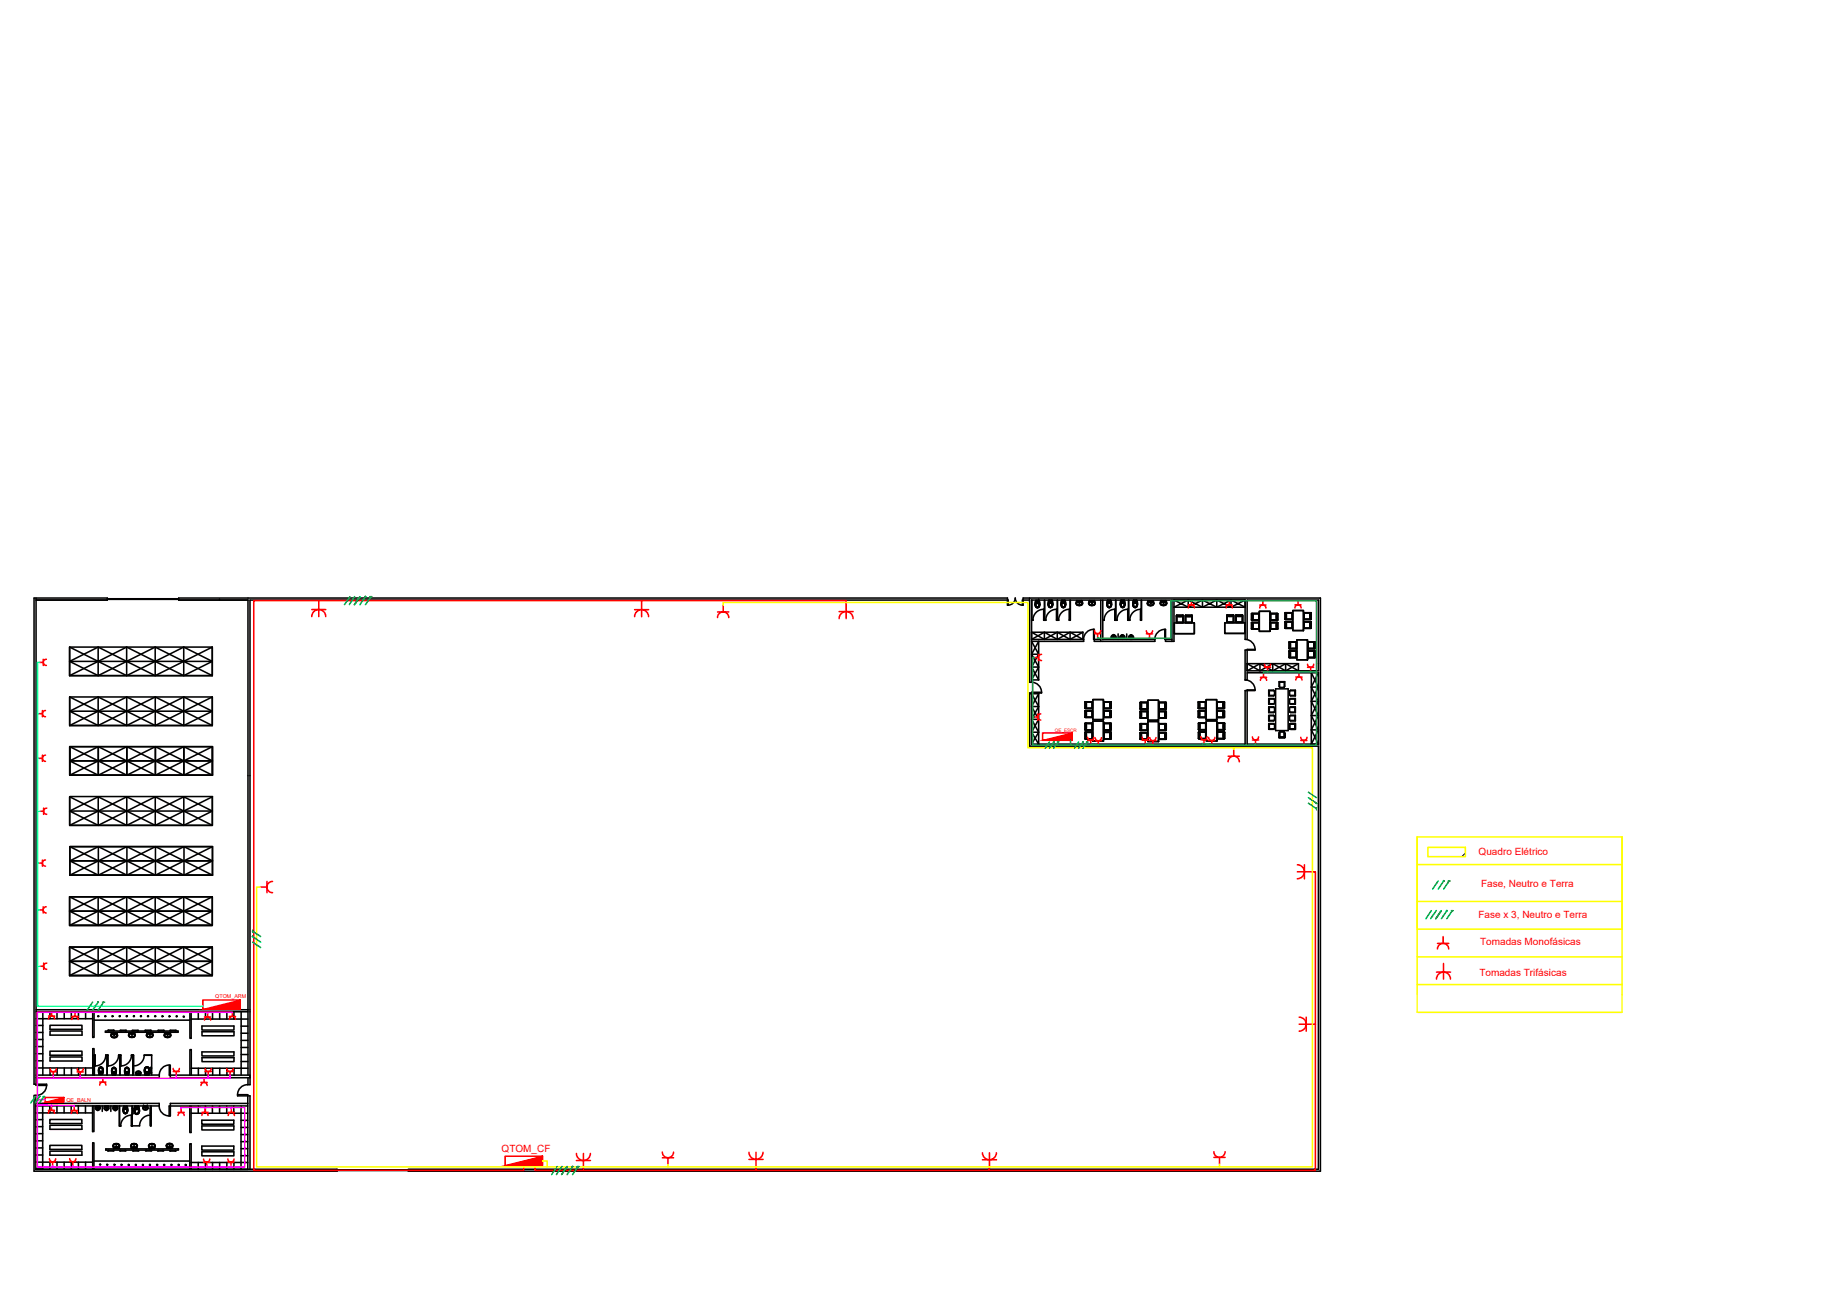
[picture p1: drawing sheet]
<svg xmlns="http://www.w3.org/2000/svg" width="297mm" height="210mm" viewBox="0 0 297 210" stroke-linecap="round" stroke-linejoin="round" font-family="sans-serif">
<defs><g id="words">
<g font-size="1.6" fill="#f00">
<text x="240.7" y="139.1">Quadro Elétrico</text>
<text x="240.6" y="149.4">Fase x 3, Neutro e Terra</text>
<text x="241.1" y="144.4">Fase, Neutro e Terra</text>
<text x="240.9" y="153.8">Tomadas Monofásicas</text>
<text x="240.8" y="158.8">Tomadas Trifásicas</text>
<text x="81.6" y="187.4">QTOM_CF</text>
</g>
<g font-size=".9" fill="#f00">
<text x="35" y="162.4">QTOM_ARM</text>
<text x="10.8" y="179.2">QE_BALN</text>
</g>
<text font-size=".8" fill="#f00" x="171.7" y="119">QE_ESCR</text>
</g></defs>
<!-- layer: Planta -->
<g fill="none" stroke="#000" stroke-width=".25">
<path d="M5.9 97.6h11.6v-.3h-12v79.1h2.1v.2M5.9 97.3v79.3h1.7M17.5 97.4h11.6M17.5 97.5h11.6M35.7 97.6h.1M164.1 98.5a1.16 1.16 0 0 0 1.1-1.2 1.16 1.16 0 0 0 1.2 1.2M164.1 98.5v-.9h-123.4v78.9a1.7 1.7 0 0 0-2 1.6M164.1 98.5h-.1v-1.2h-134.9v.3h11.3v77.3M166.4 98.5h.1v-1.2h48.4v93.3h-148.4v-.3h148.1v-68.9h-47v-8.6h1.9v-.2M167.6 97.6h-1.2v.9M167.6 97.3v13.7h.3M167.9 97.6v3.3"/>
<path d="M168.5 98.4l.1 .3M168.6 98.7a.33 .33 0 0 0 .5 0M168.6 98.4l.1 .3M168.6 98.7a.31 .31 0 0 0 .5 0M168.6 98v.4M168.6 97.7l-.1 .6M168.6 97.7h.5M168.6 97.7l-.1 .7 .1 .3M168.7 98.7l.1 .1M168.9 98l.2 .2M168.9 98l-.3 .2M168.9 98h.2"/>
<path d="M168.9 98h-.3M169 98.7l-.1 .1M169.1 97.6h.1M169.1 98h.1M169.1 98v.2M169.1 97.7l.1 .6M169.1 98v.4l-.1 .3M169.1 98.2l-.1 .5M169.2 98.4l-.1 .3M169.2 98.3v.1M169.9 99.1a1.74 1.74 0 0 0-1.8 1.8M169.9 99.1v1.8h.3"/>
<path d="M169.9 99.1h.1M170 97.6v3.3h-.1M170 97.6v3.3h.2M170.6 98.4l.1 .3M170.7 98.4l.1 .3 .2 .1M170.7 98.7a.33 .33 0 0 0 .5 0M170.7 98.2v.2M170.7 97.7l-.1 .7 .1 .3M170.7 98v.4M170.7 98h.1M170.8 97.7h-.1M170.8 98l-.1 .2"/>
<path d="M170.8 97.7h.4M170.8 98h-.1M171 98l.2 .2M171 98l-.3 .2M171 98h.2M171 97.9l.2 .1M171 97.9l-.2 .1M171 98h-.2M171.1 98.7l-.1 .1M171.2 98v.2M171.2 98h.1M171.2 98v.6l-.2 .2"/>
<path d="M171.2 97.7l.1 .6M171.2 98.2l-.1 .5M171.2 97.7l.2 .6M171.2 97.7h-.5l-.1 .6M171.3 98.3v.2a.34 .34 0 0 1-.2 .3 .34 .34 0 0 1-.4-.1M172 99.1a1.74 1.74 0 0 0-1.8 1.8M172 99.1v1.8h.3M172 99.1v1.8M172.1 97.6v3.3h-.1M172.1 97.6v3.3h.2M172.7 98.3l.1 .4M172.7 98.3v.1"/>
<path d="M172.8 98.7a.32 .32 0 0 0 .5 0M172.8 97.7l-.1 .6M172.8 98.2v.4l.3 .2M172.8 98.7a.3 .3 0 0 0 .5 0M172.8 98v.6l.3 .2M172.8 97.7h.1M172.8 97.7h.5M172.8 98h.5M172.9 98h-.1M172.9 97.7h-.1M172.9 97.7h.4M172.9 98l-.1 .2"/>
<path d="M173.1 98h.2v.2M173.1 98h-.2M173.1 98l.2 .2M173.1 98l-.3 .2M173.2 98.7l-.1 .1M173.3 97.7h.1M173.3 98h.1M173.3 98l.1 .4-.2 .3M173.3 97.7l.1 .6-.1 .4M173.3 98.2l-.1 .5M173.3 97.7l.2 .6-.2 .4M174 99.1a1.74 1.74 0 0 0-1.7 1.8"/>
<path d="M174 99.1l.1 1.8M174.2 97.6v3.3h-.2M174.2 97.6v3.3h-.2v-1.8M175.3 97.7a.47 .47 0 0 0-.1 .7 .47 .47 0 0 0 .6 .1h.2M175.3 97.7h.1M175.3 97.7h.8M175.3 97.8a.42 .42 0 0 0 .1 .6M175.3 97.8h.1M175.3 97.8h.7l.2 .5-.2 .2M175.4 98.5h.6M175.4 98l-.2 .2 .2 .2M175.4 98l.4-.1a.26 .26 0 0 1 .3 .1 .26 .26 0 0 1 0 .3l-.2 .1"/>
<path d="M175.7 97.8h.1M176.1 97.7h.1M176.1 97.7l.1 .5M176.2 98.2l-.3 .2h-.5M177.3 97.7a.47 .47 0 0 0-.1 .7 .47 .47 0 0 0 .7 .1 .41 .41 0 0 0 .4-.3 .41 .41 0 0 0-.2-.5M177.3 97.7h.1M177.3 97.7h.8M177.3 97.8a.46 .46 0 0 0 .1 .6 .46 .46 0 0 0 .6 0M177.3 97.8h.1M177.4 97.8h.7M177.4 98.5h.6M177.4 98.4l-.1-.1a.4 .4 0 0 1 .2-.4 .4 .4 0 0 1 .5 .1l.2 .2-.2 .2"/>
<path d="M177.7 97.8h.1M177.7 97.8v.1M178.1 97.8h.1M178.1 97.8a.42 .42 0 0 1-.1 .6M178.1 97.7h.1M179.2 97.6v6.8M179.5 97.6v6.4h8.5M180.2 98.4l.2 .3M180.3 98.7a.32 .32 0 0 0 .5 0M180.3 98.4l.1 .3M180.3 98.2v.2M180.3 98.7a.3 .3 0 0 0 .5 0"/>
<path d="M180.3 97.7l-.1 .7 .1 .3M180.3 98l-.1 .4M180.3 97.7h.5M180.3 98h.5M180.3 97.7l-.2 .6M180.3 98h.1M180.4 98.7l.1 .1M180.5 98l-.2 .2M180.5 98h.2M180.5 98h-.2v.2M180.5 98l.3 .2M180.7 98l.1 .2"/>
<path d="M180.8 98a.59 .59 0 0 1-.3 .8M180.8 97.7l.1 .6M180.8 98.2v.2M180.8 98.4l-.3 .4M180.9 98.3l-.1 .4M181.5 99.1a1.74 1.74 0 0 0-1.8 1.8M181.5 99.1v1.8h.3M181.5 99.1h.1M181.6 97.6v3.3h-.1M181.6 97.6v3.3h.2M182.4 98.7a.32 .32 0 0 0 .6 0M182.5 97.7h.5"/>
<path d="M182.5 97.7l-.2 .6 .2 .4M182.5 98.2v.4l.2 .2M182.5 98.7a.3 .3 0 0 0 .5 0M182.5 97.7l-.1 .6 .1 .4M182.5 98l-.1 .4 .2 .3M182.5 98v.2M182.5 98h.1M182.6 98.7l.1 .1M182.7 98l-.2 .2M182.7 98h.2M182.7 97.9l.2 .1M182.7 97.9l-.2 .1"/>
<path d="M182.7 98h-.2M182.7 98l.3 .2M182.9 98l.1 .2M182.9 98h.1M183 98v.6l-.3 .2M183 97.7l.1 .6M183 98.2v.4l-.3 .2M183.1 98.3l-.1 .4M183.5 99.1a1.74 1.74 0 0 0-1.7 1.8M183.6 99.1v1.8h.3M183.6 99.1v1.8M183.7 97.6v3.3h-.1"/>
<path d="M183.7 97.6v3.3h.2M184.5 98.7l.3 .2M184.5 97.7h.5M184.5 97.7l-.1 .6 .1 .4M184.5 98.2v.4l.3 .2-.2-.1M184.5 98.2l.3-.2 .2 .2M184.5 98.7l.3 .1M184.5 97.7l-.1 .7M184.5 98v.4l.1 .3M184.5 98v.2M184.5 98h.1M184.8 98h.2"/>
<path d="M184.8 97.9l.2 .1M184.8 97.9l-.3 .1M184.8 98h-.3M185 98v.2M185 98h.1M185 98v.4M185 98.2v.2M185 97.7l.1 .6-.1 .4M185 98.7l-.2 .1M185 98.7l-.2 .2M185 98.4l-.1 .3-.1 .1zM185.6 99.1a1.74 1.74 0 0 0-1.7 1.8"/>
<path d="M185.6 99.1l.1 1.8M185.8 97.6v3.3h-.2M185.8 97.6v3.3h-.2v-1.8M186.8 98.2a.52 .52 0 0 1 .9 0M186.8 98.2a.52 .52 0 0 0 .9 0M186.9 97.8h.8M186.9 97.8a.5 .5 0 0 0 .4 .8 .5 .5 0 0 0 .4-.8M186.9 97.8a.48 .48 0 0 0 0 .6 .48 .48 0 0 0 .7 .1M186.9 97.8h.1M186.9 97.8h.7M187.2 97.9h.1M187.3 97.8v.1"/>
<path d="M187.7 97.8a.42 .42 0 0 1-.1 .7M187.7 97.7v.1M189 97.7l-.2 .5 .3 .3M189 97.7h.1M189 97.7h.8M189 97.8h.7a.5 .5 0 0 1-.1 .6 .5 .5 0 0 1-.7-.1zM189.1 98.5h.6M189.1 98.4l-.2-.2a.52 .52 0 0 1 .9 0l-.2 .2M189.4 97.8h.1M189.7 97.8h.1M189.8 97.7h.1M189.8 97.7a.47 .47 0 0 1 0 .7 .47 .47 0 0 1-.6 .1h-.1"/>
<path d="M190.8 97.6v6.8M193.4 97.6v1.2M195.7 97.6v1.2M198 97.6v1.2M200.4 97.6v1.2M202.7 98.8h-11.6l2.3-1.2 2.3 1.2 2.3-1.2 2.4 1.2 2.3-1.2v1.2l-2.3-1.2-2.4 1.2-2.3-1.2-2.3 1.2-2.3-1.2v6.8h-1.4v-2h-.1M203.9 99.8v1.1M204.9 99.8v1.1v-1M204.9 99.8v.1M204.9 99.8l-1.2 .1v1h1.2M204.9 99.9h-1.1v1M205 99.5h1.7v3.2h-1.7z"/>
<path d="M206.8 99.9h1.2l-.1 1h-1.1M207.8 99.8v1.1M209.3 99.7v1.1M210.3 99.7v1.1v-1.1M210.3 99.7h.1M210.3 99.7h-1.2l.1 1.1h1.1M210.3 99.7h-1v1M210.4 99.3h1.7v3.3h-1.7zM212.2 99.7h1.2v1.1h-1.2zM212.2 99.7l.1 1.1M212.3 99.7h-.1M212.3 99.7h1v1"/>
<path d="M213.2 99.7v1.1M11.3 105.3h23.3v4.6h-23.3zM11.3 105.3l4.7 2.3 4.6-2.3 4.7 2.3 4.6-2.3 4.7 2.3-4.7 2.3-4.6-2.3-4.7 2.3-4.6-2.3-4.7 2.3zM11.3 107.6l4.7-2.3 4.6 2.3 4.7-2.3 4.6 2.3 4.7-2.3v4.6l-4.7-2.3-4.6 2.3-4.7-2.3-4.6 2.3zM11.3 107.6h23.3M11.3 109.9h23.3M11.3 113.4l4.7 2.3 4.6-2.3 4.7 2.3 4.6-2.3 4.7 2.3-4.7 2.4-4.6-2.4-4.7 2.4-4.6-2.4-4.7 2.4M11.3 115.7l4.7-2.3 4.6 2.3 4.7-2.3 4.6 2.3 4.7-2.3v4.7l-4.7-2.4-4.6 2.4-4.7-2.4-4.6 2.4zM11.3 113.4v4.7M11.3 113.4h23.3v4.7h-23.3M11.3 115.7h23.3M16 105.3v4.6"/>
<path d="M16 113.4v4.7M20.6 105.3v4.6M20.6 113.4v4.7M25.3 105.3v4.6M25.3 113.4v4.7M29.9 105.3v4.6M29.9 113.4v4.7M167.6 112.9h1.5M167.9 111a1.62 1.62 0 0 1 1.6 1.6M167.9 112.9l1.2 2.1-1.2 2 1.2 2.1-1.2 2M167.9 102.9h8.4l-2.1 1.1-2.1-1.1-2.1 1.1zM167.9 100.9h.2"/>
<path d="M167.9 115h1.2M167.9 117h1.2M167.9 119.1h1.2M167.9 106.5h1.2M167.9 108.5h1.2M168.1 100.9h-.2M169.1 112.9v8.2l-1.2-2 1.2-2.1-1.2-2zM169.1 104.4v6.2h-1.2l1.2-2.1-1.2-2zM169.5 112.6h-1.6v8.5M170 102.9v1.1M172.1 102.9v1.1M174.2 102.9v1.1"/>
<path d="M176.3 102.9v1.1l-2.1-1.1-2.1 1.1-2.1-1.1-2.1 1.1h8.5v.4h-8.5l1.2 2.1-1.2 2 1.2 2.1M176.6 117.7h1.2v1.1h-1.2zM176.6 119.1h1.2v1.1h-1.2zM176.6 114.2h1.2v1.1h-1.2zM176.6 115.7h1.2v1h-1.2zM176.7 115.2l.1-1h.9v1.1M176.8 117.7v1.1M176.8 119.1v1.1M176.8 114.2v1.1M176.8 115.6v1.1M176.8 117.7h1v1h-1.1zM177.7 119.2l.1 1h-1l-.1-1h1.1"/>
<path d="M177.7 115.7l.1 1h-1l-.1-1h1.1M177.9 117.3h1.7v3.3h-1.7zM177.9 113.8h1.7v3.3h-1.7zM178 102.4a1.62 1.62 0 0 0-1.6 1.6M178 102.4h.1v2h9.9v-.4M178 102.4v1.6h1.2M179.5 100.9h.2M179.7 117.7h1.1v1.1h-1.1zM179.7 119.1h1.1v1.1h-1.1zM179.7 114.2h1.1v1.1h-1.1zM179.7 115.7h1.1v1h-1.1zM179.7 118.7v.1"/>
<path d="M179.7 116.7h.1M179.7 114.2v1.1M179.7 115.7v1M179.7 117.7v1M179.7 119.2v1M179.7 117.7h.1M179.7 119.2h.1M179.7 114.2h.1M179.7 115.7h.1M179.7 117.7h1v1l-1 .1M179.7 119.2h1v1h-1M179.7 114.2h1v1"/>
<path d="M179.7 115.7h1v1h-1M179.7 100.9h-.2M180.7 117.7v1.1M180.7 119.1v1.1M180.7 114.2v1.1M180.7 115.6v1.1M180.9 103.9l.3 .1M181.2 103.4h.2l.2 .3M181.3 103.4l-.3 .1v.2M181.3 103.8v.1M181.3 104h.1M181.5 104a.41 .41 0 0 0 0-.6 .41 .41 0 0 0-.5 0 .41 .41 0 0 0 0 .6h.2"/>
<path d="M181.6 103.9l-.3 .1h.2M181.6 103.6l-.4 .2-.3-.1M182 103.1v.9M182.3 103.7l.4 .1M182.3 103.9l.4 .1M182.7 104h-.3a.41 .41 0 0 1 0-.6 .41 .41 0 0 1 .6 0 .41 .41 0 0 1 0 .6h-.3M182.7 103.9h.1M182.7 104h.1M182.7 103.4h.1l.2 .3M182.7 103.4l-.2 .1-.1 .2M183 103.9l-.3 .1M183.1 103.7l-.4 .1"/>
<path d="M183.4 103.2v.8M183.7 103.7l.4 .2M183.7 103.9l.4 .1M184.1 103.9h.1M184.1 104h.1M184.1 103.4h.2l.1 .3M184.1 103.3h.1M184.1 103.3l-.3 .1-.1 .3 .1 .3h.3M184.1 103.3l.3 .1 .1 .3-.1 .3h-.3M184.1 103.4l-.2 .1-.1 .3M184.5 103.9l-.4 .1M184.5 103.7l-.4 .2"/>
<path d="M185.6 115.8v1h1.1M185.6 117.8h1.1v1h-1.1zM185.6 115.7v.1M185.6 115.7h1.1M185.7 117.8v1M185.7 119.3v1M185.7 114.3v1M185.7 115.8v1M185.7 117.7v1.1M185.7 119.2v1.1M185.7 114.3v1.1M185.7 115.7v1.1"/>
<path d="M185.7 118.8h1M185.7 117.8h1M186.7 117.8h.1M186.7 119.2v1.1M186.7 114.3v1.1M186.7 115.7l.1 .1M186.7 115.8h.1M186.7 119.2h-1.1v1l1.1 .1M186.7 114.3h-1.1v1.1h1.1M186.7 115.8v1M186.7 117.8v1M186.7 118.8h.1"/>
<path d="M186.8 115.8l-.1 1M186.8 117.4h1.8v3.3h-1.8zM186.8 113.9h1.8v3.3h-1.8zM188.6 118.8h.1M188.6 117.8v1M188.6 119.3v.9M188.6 114.3v1M188.6 115.8v1M188.7 115.7l-.1 .1M188.7 115.8h-.1M188.7 117.8h1.1v1h-1.1M188.7 119.2l1.1 .1v1h-1.1"/>
<path d="M188.7 117.8h1v1M188.7 114.3h1.1v1l-1.1 .1M188.7 118.8h.9M189.6 102.4a1.62 1.62 0 0 0-1.6 1.6M189.6 102.4v1.6h1.2M189.6 117.7v1.1M189.6 119.2v1.1M189.6 114.3v1.1M189.6 115.7v1.1M189.7 119.3v1M189.7 114.3v1M189.7 115.8v1"/>
<path d="M189.8 115.7v.1M189.8 115.7l-1.1 .1M189.8 115.8v1h-1.1M191.1 101.4h3.3v1.7h-3.3zM191.1 101.4v1.7h3.3v-1.7M191.5 100.3h1.1M191.5 100.3v1M191.5 101.3h1M191.5 100.3h1M192.5 100.1l.1 1.2M192.5 100.1h-1v1.2M192.5 101.3h.1"/>
<path d="M192.5 100.3v1h-1M192.6 101.3h-.1M192.9 101.3h1.1h-1M192.9 100.2l1.1-.1v1.2M192.9 100.2v1.1M192.9 100.3h1.1M193 100.3h1M195.1 119.2v1h1.1M195.1 114.2l-.1 1.1h1.2M195.1 114.2h1.1M195.1 117.7v1.1l1.2-.1-.1-1M195.1 119.1v.1"/>
<path d="M195.1 117.7h1.1M195.2 114.2v1M195.2 114.2v1.1M195.2 115.6v1.1M195.2 117.7v1M195.2 119.2v1M195.2 119.1v1.1M196.2 114.2v1.1v-1.1M196.2 115.6v1.1zM196.2 115.7h-1.2v1h1.2M196.2 115.7h-1v1M196.2 117.7h.1"/>
<path d="M196.2 119.1h-1.1M196.2 119.2v1M196.3 113.8h1.7v3.3h-1.7zM196.3 117.3h1.8v3.3h-1.8zM198.1 115.7v1M198.1 118.7l.1 .1M198.1 117.7v1M198.1 119.2v1M198.1 114.2v1.1M198.1 115.6v1.1M198.1 115.7h.1M198.1 115.7h1.2v1h-1.2"/>
<path d="M198.1 115.7h1v1M198.1 118.7h.1M198.2 117.7h-.1M198.2 119.1h1.1M198.2 118.7l1.1 .1M199.1 114.2v1.1M199.1 115.6v1.1M199.1 114.2v1M199.1 117.7v1M199.1 119.1v1.1M199.2 117.7v1M199.2 119.2v1"/>
<path d="M199.2 114.2l.1 1.1h-1.2M199.2 114.2h-1.1v1.1M199.3 117.7v1.1M199.3 119.1v.1M199.3 117.7h-1.2M199.3 119.2v1M199.3 101.3h3.3v1.8h-3.3zM199.7 101.2v-1.1h1.1v1.1M199.7 101.2h1.1M199.7 100.2h1.1M199.7 100.2h1M201.1 101.2l.1 .1"/>
<path d="M201.1 100.2h1.1M201.2 100.1v1.1M201.2 101.2h.1M201.2 100.1h-.1M201.2 100.1h1v1.1M201.2 100.2h1M202.2 101.2h-1M202.2 101.2l-1 .1M202.7 110.6a1.62 1.62 0 0 1 1.6 1.7M203 108h8.3l-2 1.2-2.1-1.2-2.1 1.2zM203 104v-6.4h11.6v11.6h-11.6M203.9 101.3v1.1"/>
<path d="M204.3 112.3v.1h-1.6v8.7h-34.8M204.3 105.7h-1.3v3.5M204.3 112.3h-1.3v8.8h11.6M204.3 105.7v.1h-1.6v4.8M204.3 105.7a1.62 1.62 0 0 0-1.6-1.7v-6.4h-34.8v13.4M204.9 101.3v1.1M204.9 101.3h.1M204.9 101.3h-1.2v1l1.2 .1M204.9 101.3h-1.1v1h1.1M204.9 102.3h.1M204.9 101.3v1M205.1 108v1.2"/>
<path d="M206.6 112.4h.8v.8h-.8zM206.6 113.7h.8v.8h-.8zM206.6 115.1h.8v.8h-.8zM206.6 116.5h.8v.7h-.8zM206.6 117.8h.8v.8h-.8zM206.8 100.9h.1M206.8 101.3h1.1l.1 1h-1.2M206.8 101.3h1v1h-1zM207.2 108v1.2M207.3 116.5v-.1h-.8v.9h.8v-.1M207.3 112.4v-.1h-.8v.9h.8M207.3 113.7h-.8v.9h.8v-.1"/>
<path d="M207.3 115.1v-.1h-.8v1h.8v-.1M207.3 117.8v-.1h-.8v1h.8v-.1M207.6 112.1h2.1v6.8h-2.1zM207.8 101.3v1.1M207.8 100.9v-1l-1-.1v1.1M208.3 119.2h-.1v.8M208.3 119.1v.8v-.8M208.3 111h.7v.9h-.7zM208.3 111.7h-.1v-.8h.9v.8h-.1M208.3 119.1h.7v.8h-.7M209 119.2h.1v.8v-.8zM209.3 108v1.2"/>
<path d="M209.3 101.2v1M209.8 104.5h1.2v1h-1.2zM209.8 105.9h1.2v1.1h-1.2zM209.9 117.8v.8v-.8M209.9 112.4h.9v.8h-.9zM209.9 113.7h.9v.8h-.9zM209.9 115.1h.9v.8h-.9zM209.9 116.5h.9v.7h-.9zM209.9 118.6h.9M209.9 117.8h.9M210 106v1h1M210 104.5v1"/>
<path d="M210 105.9v1.1M210.1 118.6v.1h.7h-.7zM210.1 112.4v-.1h.7v.9h-.7M210.1 113.7h.7v.9h-.7v-.1M210.1 115.1v-.1h.7v1h-.7v-.1M210.1 116.5v-.1h.7v.9h-.7v-.1M210.3 101.2h-1.1l-.1 1h1.2M210.3 101.2h-1v1h1M210.3 101.2v1M210.3 102.2h.1M210.8 117.8v.8v-.8M210.8 118.7v-1v1"/>
<path d="M210.8 117.7h-.7v.1M211 104.5h.1M211 105.9v1.1M211 104.5h-1v1h1M211 104.5v1M211 105.5h.1M211 107h.1M211.1 104.1h1.7v3.3h-1.7zM211.3 108v1.2l-2-1.2-2.1 1.2-2.1-1.2-2.1 1.2M212.2 101.2h1.2v1h-1.2zM212.2 102.2h.1M212.2 101.2v1"/>
<path d="M212.3 101.2h-.1M212.3 101.2h1v1h-1M212.9 105.5h.1M212.9 107h.1M212.9 107v-1.1v1.1M212.9 104.5v1M212.9 104.5h.1M212.9 104.5h1.2v1h-1.2M212.9 105.9h1.2v1.1h-1.2M212.9 104.5h1v1h-1M213.2 101.2v1M213.4 118.8h1.2"/>
<path d="M213.4 116.4h1.2M213.4 114.1h1.2M213.9 104.5v1M213.9 105.9v1.1M213.9 106v1h-1M214.6 109.5l-1.2 2.3 1.2 2.3-1.2 2.3 1.2 2.4-1.2 2.3v-11.6l1.2 2.3h-1.2M214.6 111.8l-1.2 2.3 1.2 2.3-1.2 2.4 1.2 2.3M214.6 109.5v11.6M214.6 108h.1M214.6 109.5h-11.6v1.1h-.3M11.3 129.7v4.6h23.3M11.3 129.7l4.7 2.3 4.6-2.3 4.7 2.3 4.6-2.3 4.7 2.3-4.7 2.3-4.6-2.3-4.7 2.3-4.6-2.3-4.7 2.3"/>
<path d="M11.3 132l4.7-2.3 4.6 2.3 4.7-2.3 4.6 2.3 4.7-2.3v4.6l-4.7-2.3-4.6 2.3-4.7-2.3-4.6 2.3zM11.3 129.7v4.6M11.3 132h23.3M11.3 134.3h23.3M11.4 121.5l4.6 2.3 4.6-2.3 4.7 2.3 4.6-2.3 4.7 2.3-4.7 2.3-4.6-2.3-4.7 2.3-4.6-2.3-4.6 2.3M11.4 123.8l4.6-2.3 4.6 2.3 4.7-2.3 4.6 2.3 4.7-2.3v4.6l-4.7-2.3-4.6 2.3-4.7-2.3-4.6 2.3zM11.4 121.5v4.6M11.4 121.5h23.2M11.4 123.8h23.2M11.4 126.1h23.2M11.4 137.8l4.6 2.3 4.7-2.3 4.6 2.3 4.6-2.3 4.7 2.3-4.7 2.3-4.6-2.3-4.6 2.3-4.7-2.3-4.6 2.3M11.4 129.6h23.2"/>
<path d="M11.4 137.8h23.2M11.4 137.8v4.6M16 129.7v4.6M16 121.5v4.6M16 137.8v4.6M20.6 129.7v4.6M20.6 121.5v4.6M20.7 137.8v4.6M25.3 129.7v4.6M25.3 121.5v4.6M25.3 137.8v4.6M29.9 129.7v4.6"/>
<path d="M29.9 121.5v4.6M29.9 137.8v4.6M34.6 129.7v4.6M34.6 121.5h-23.2v4.6h23.2M34.6 121.5v4.6M34.6 137.8h-23.2v4.6h23.2M34.6 137.8v4.6M179.7 120.2h.1M196.2 120.2h.1M196.3 120.2h-.1M198.1 120.2h.1M198.2 120.2h1.1"/>
<path d="M209.1 120h-.9h.9M11.3 145.9l4.7 2.4 4.6-2.4 4.7 2.4 4.6-2.4 4.7 2.4-4.7 2.3-4.6-2.3-4.7 2.3-4.6-2.3-4.7 2.3M11.3 148.3l4.7-2.4 4.6 2.4 4.7-2.4 4.6 2.4 4.7-2.4v4.7l-4.7-2.3-4.6 2.3-4.7-2.3-4.6 2.3zM11.3 154.1l4.7 2.3 4.6-2.3 4.7 2.3 4.6-2.3 4.7 2.3-4.7 2.3-4.6-2.3-4.7 2.3-4.6-2.3-4.7 2.3M11.3 156.4l4.7-2.3 4.6 2.3 4.7-2.3 4.6 2.3 4.7-2.3v4.6l-4.7-2.3-4.6 2.3-4.7-2.3-4.6 2.3zM11.3 145.9h23.3M11.3 148.3h23.3M11.3 150.6h23.3M11.3 154.1h23.3M11.3 156.4h23.3M11.3 158.7h23.3M11.3 145.9v4.7"/>
<path d="M11.3 154.1v4.6M11.4 140.1l4.6-2.3 4.7 2.3 4.6-2.3 4.6 2.3 4.7-2.3v4.6l-4.7-2.3-4.6 2.3-4.6-2.3-4.7 2.3zM11.4 140.1h23.2M11.4 142.4h23.2M16 145.9v4.7M16 154.1v4.6M20.6 145.9v4.7M20.6 154.1v4.6M25.3 145.9v4.7M25.3 154.1v4.6M29.9 145.9v4.7M29.9 154.1v4.6"/>
<path d="M34.6 145.9h-23.3v4.7h23.3M34.6 154.1h-23.3v4.6h23.3M34.6 145.9v4.7M34.6 154.1v4.6M5.9 164.3h34.5M5.9 164.6h34.5M5.9 165.8h9.2M5.9 173.8h9.2M5.9 172.6h1.1M5.9 171.5h1.1M5.9 170.3h1.1M5.9 169.1h1.1"/>
<path d="M5.9 168h1.1M5.9 166.9h1.1M5.9 179.5h20v.5l-20-.1M6.9 180v10.3M7 164.6v10.3M7.6 176.6a1.69 1.69 0 0 1-2.1 1.6v12.4h49.3v-.3h-49v-12.1M8.1 179.9v1.2M8.1 164.6v1.2M8.1 171h5.2v.7h-5.2zM8.1 166.8h5.2v.7h-5.2zM8.1 172h5.3v.6h-5.3zM8.1 167.8h5.3v.6h-5.3z"/>
<path d="M8.1 173.8v1.1M9.3 179.9v1.2M9.3 164.6v1.2M9.3 173.8v1.1M10.4 179.9v1.2M10.5 164.6v1.2M10.5 173.8v1.1M11.6 179.9v1.2M11.6 164.6v1.2M11.6 173.8v1.1M12.7 179.9v1.2M12.8 164.6v1.2"/>
<path d="M12.8 173.8v1.1M13.9 179.9v1.2M13.9 164.6v1.2M13.9 173.8v1.1M15.1 180v4.1h.2v-4.1M15.1 164.6v4.2h.2v-4.2M15.1 174.9v-4.3h.2v4.3M15.3 166h15.6M15.5 171.7h-.1v3.2M15.6 180a.42 .42 0 0 0 0 .6 .42 .42 0 0 0 .6 0 .42 .42 0 0 0 0-.6h-.2M15.6 180h.3l-.3 .1M15.9 180h.1"/>
<path d="M15.9 180l.4 .1M16 174.1v.1M16.1 174.2l.1 .6zM16.1 174.1v.1M16.1 174.1l.1 .4M16.2 173.8l-.2 .3M16.2 174.1v.2M16.2 173.8l-.1 .3M16.2 174.3v.2M16.2 174.3l.2 .2 .3-.2M16.2 174.5h.2M16.2 174.8h.5"/>
<path d="M16.2 174.5h.1M16.2 174.8h.4M16.3 173.8l-.2 .3M16.4 173.6l.3 .2M16.4 173.7l.2 .1M16.4 173.7l-.1 .1M16.4 173.6l-.2 .2M16.4 173.6l-.3 .2M16.6 173.8l.1 .5M16.6 173.8l.1 .3v.4M16.6 174.5h-.2M16.6 174.5h.1"/>
<path d="M16.6 179.9v.9M16.7 174.5h-.3M16.7 174.3l-.1 .2M16.7 173.8l.1 .3M16.8 174.2l-.2 .6M16.8 174.1v.1M17.2 167.8h11.8v.2h-11.8zM17.2 171.7a1.74 1.74 0 0 1-1.7 1.7v-1.7h-.2v3.2M17.2 171.7h.2v3.2M17.2 171.7h.4v1.8M17.4 180l.3 .1M17.4 180h.2l.1 .3-.1 .3-.3 .1"/>
<path d="M17.5 171.7l.1 1.8M17.6 167.6l.9 .1zM17.6 171.7h-.2v3.2M17.7 167.7h.1M18 179.9v.9M18.1 168.5l.2 .3M18.1 168.5a.54 .54 0 0 0 .5 .3 .54 .54 0 0 0 .5-.3M18.2 168l-.2 .5M18.2 168.3l.4-.1a.31 .31 0 0 1 .4 .3 .31 .31 0 0 1-.4 .3h-.2a.27 .27 0 0 1-.2-.2 .27 .27 0 0 1 0-.3zM18.2 168h.1M18.2 168h.8M18.2 168.1l-.1 .4"/>
<path d="M18.2 168.1h.1M18.2 168.1h.8M18.3 174.2v.4M18.3 173.8a.38 .38 0 0 1 .5-.1 .38 .38 0 0 1 .1 .5M18.3 173.8l-.1 .5 .1 .6M18.3 174.2v.2M18.3 173.9l-.1 .4 .1 .6h.5l.1-.6M18.3 173.8a.31 .31 0 0 1 .5 0M18.3 174.4v.2M18.3 174.4l.3 .2M18.3 174.6h.2M18.3 174.6h.1"/>
<path d="M18.4 173.8l-.1 .3M18.5 167.7h.1M18.5 180l-.1 .4 .4 .3M18.5 180h.2l-.3 .1M18.6 168.2h.1M18.6 168.1v.1M18.7 173.9l.1 .5M18.7 173.8l.1 .4v.4h-.3M18.7 173.9l-.2-.1-.2 .3M18.8 174.6h-.3M18.8 174.6h.1M18.8 180l.3 .1"/>
<path d="M18.8 174.4l-.3 .2M18.8 174.4v.2M18.8 180h.2l.2 .3-.1 .3-.3 .1M18.8 173.9l.1 .3M18.9 174.2v.1M18.9 174.3l-.1 .6h-.5M19 168.1h.1M19 168.1l.1 .4M19 168h.1M19 168a.52 .52 0 0 1 0 .8 .52 .52 0 0 1-.7 0M19.3 171.7a1.74 1.74 0 0 1-1.7 1.7M19.4 179.9v3.3"/>
<path d="M19.5 179.9v3.3h.1M19.6 167.7h.9zM19.6 173.5l.1-1.8h-.4h.2v3.2M19.6 173.5h.1M19.7 167.7h.1M19.7 171.7h-.2v3.2M20.3 174.3l.1 .6M20.3 174.2l.1 .6M20.4 174.1v.5M20.4 173.8a.32 .32 0 0 1 .5 0M20.4 174.1a.27 .27 0 0 0 0 .4 .27 .27 0 0 0 .3 .1M20.4 173.8l-.1 .4"/>
<path d="M20.4 174.3l.3 .3M20.4 173.8a.3 .3 0 0 1 .5 0M20.4 174.6h.1M20.4 174.9h.5M20.5 167.7h.1M20.4 174.6h.5M20.5 173.8l-.1 .3M20.7 173.8a.59 .59 0 0 1 .2 .8M20.7 173.8a.62 .62 0 0 1 .2 .7M20.7 173.8h-.2M20.9 174.6h-.2M20.9 174.8l-.5 .1"/>
<path d="M20.9 174.3l-.2 .3M20.9 168.4a.58 .58 0 0 0 .6 .4 .58 .58 0 0 0 .5-.4M20.9 173.8l.1 .4M21 168.4a.55 .55 0 0 0 .5 .4 .55 .55 0 0 0 .5-.4M21 174.2v.1M21 174.3l-.1 .5M21.1 168.3l.4-.1a.31 .31 0 0 1 .4 .3 .31 .31 0 0 1-.4 .2l-.4-.1zM21.1 168.1l-.1 .3M21.1 168v.1M21.1 168.1h.7M21.4 171.7h.2M21.4 171.7a1.74 1.74 0 0 1-1.7 1.7"/>
<path d="M21.4 168.1h.1M21.5 168.1h.1M21.5 179.9v3.4M21.5 167.7h1zM21.6 167.7h.1M21.6 171.7v3.2M21.6 171.7h.1M21.6 171.7h-.2M21.7 173.8h.1M21.7 174.6h.1M21.7 173.7v1zM21.7 173.4h.1"/>
<path d="M21.7 171.7v1.7M21.7 174.7h.1M21.8 168v.1M21.8 168.1l.2 .3M21.9 168h.1M21.9 168h-.8l-.2 .4M21.9 168l.1 .4M22 180h.6M22.2 174.9h.1M22.3 174.3a.36 .36 0 0 0-.1 .6M22.3 174.4a.31 .31 0 0 0-.1 .5M22.3 174.4l-.1 .2 .1 .2"/>
<path d="M22.4 167.7h.1M22.5 174.8h.1M22.5 167.7h.1M22.5 174.3h.2l.2 .3M22.5 174.3h-.2M22.5 174.3l.2 .1a.31 .31 0 0 1 .1 .5M22.5 174.3l-.2 .1M22.5 174.8v.1M22.7 174.4h-.4M22.7 174.4l.2 .2-.2 .1M22.7 174.7h-.4M22.8 174.9h.1"/>
<path d="M22.8 174.9h-.6M22.9 174.6l-.1 .3M23.4 180h.1M23.5 171.7h1.2v3.2M23.5 171.7h1.2M23.5 171.7a1.74 1.74 0 0 1-1.8 1.7M23.5 174.2l.1 .7M23.5 174.3a.46 .46 0 0 1 .4-.7 .46 .46 0 0 1 .4 .7l-.1 .6M23.5 174.2l.2 .7M23.6 167.7h1zM23.6 173.7l-.1 .4M23.6 174.3l.3 .3"/>
<path d="M23.6 174.9h.6M23.6 174.3l.1 .2M23.6 174.9h.1M23.7 174.6h.1M23.7 174.6h.2M23.7 167.7h.1M23.7 173.7l-.1 .4 .1 .5M23.8 173.8l-.2 .5M23.8 173.7h.1l-.1 .1zM23.9 173.7l.3 .2v.7M23.9 173.7l.2 .1M24 168a.5 .5 0 0 0 .4 .8 .5 .5 0 0 0 .4-.8"/>
<path d="M24 168.3l.4-.1a.31 .31 0 0 1 .4 .3 .31 .31 0 0 1-.4 .2l-.4-.1zM24 168h.1M24 180a.4 .4 0 0 1 0 .5 .4 .4 0 0 1-.6 .1M24 180h.1M24 180h-.6l-.1 .3M24 168h.8M24 168.1a.46 .46 0 0 0 .4 .7 .46 .46 0 0 0 .4-.7M24 168.1h.1M24 168.1h.8M24.1 173.8l.1 .5M24.2 174.6h-.3M24.2 174.5v.1"/>
<path d="M24.2 174.9h.1M24.2 174.3v.2M24.2 174.3l-.3 .3M24.2 173.7l.2 .6M24.4 168.1v.1M24.5 167.7h.1M24.6 173.7v1zM24.6 179.9v3.3M24.6 174.5h.1M24.6 173.8h.1M24.7 168.1h.1M24.8 168h.1"/>
<path d="M25.7 167.7h1zM25.8 167.7h.1M25.9 174.9v.5h-20M25.9 174.9h-20M26.6 167.7h.1M26.9 168a.52 .52 0 0 0 0 .7 .52 .52 0 0 0 .7 .1M26.9 168.3l.4-.1a.31 .31 0 0 1 .4 .3 .31 .31 0 0 1-.4 .2l-.4-.1zM26.9 168h-.1M26.9 168h.8M26.9 168.1a.5 .5 0 0 0 .1 .7 .5 .5 0 0 0 .7-.2l-.1-.5M26.9 168.1h.1M26.9 168.1h.7"/>
<path d="M27.3 168.1v.1M27.6 173.3a1.62 1.62 0 0 0-1.7 1.6M27.6 168.1h.1M27.7 168h.1M27.7 167.7h1zM27.7 168l.1 .5-.2 .3M27.8 167.7h.1M28.6 167.7h.1M30.9 180v4.3h.2v-4.3M30.9 164.6v4.3h.2v-4.3M30.9 174.9v-4.1h.2v4.1M31.1 165.8h9.3"/>
<path d="M31.1 173.8h9.3M32.3 180v1.1M32.3 164.6v1.2M32.3 173.8v1.2M32.9 166.9h5.2v.7h-5.2zM32.9 171.2h5.2v.6h-5.2zM32.9 167.9h5.2v.6h-5.2zM32.9 172.1h5.2v.6h-5.2zM33.4 180v1.1M33.4 164.6v1.2M33.5 173.8v1.2M34.6 180v1.1"/>
<path d="M34.6 164.6v1.2M34.6 173.8v1.2M35.7 180v1.1M35.8 164.6v1.2M35.8 173.8v1.2M36.9 180v1.1M36.9 164.6v1.2M36.9 173.8v1.2M38.1 180v1.1M38.1 164.6v1.2M38.1 173.8v1.2M39.2 180v10.3"/>
<path d="M39.3 168.1h1.1M39.3 164.6v10.3M39.3 167h1.1M39.3 169.3h1.1M39.3 170.4h1.1M39.3 171.6h1.1M39.3 172.7h1.1M40.3 179.5h-12.6v2.1a1.65 1.65 0 0 1-1.8-1.6M40.3 180h-12.8v1.6M40.4 175.4v1.1M40.7 174.9h-13.1v-1.6h.1v2.1h13v-.4M5.8 186.8h1.1"/>
<path d="M5.8 181.1h9.3M5.8 189.1h9.3M5.8 187.9h1.1M5.8 185.6h1.1M5.8 184.5h1.1M5.8 183.3h1.1M5.8 182.2h1.1M8.1 186.4h5.2v.6h-5.2zM8.1 182.2h5.2v.6h-5.2zM8.1 187.3h5.2v.7h-5.2zM8.1 183.1h5.2v.7h-5.2zM8.1 189.1v1.2"/>
<path d="M9.3 189.1v1.2M10.4 189.1v1.2M11.6 189.1v1.2M12.8 189.1v1.2M13.9 189.1v1.2M15.1 190.3v-4.3h.2v4.3M15.3 188.9h15.6M15.9 180.7h.1M15.9 180.1l.4 .2M15.9 180.1h.1M15.9 180.1l-.4 .2M16.2 180.2v.2a.3 .3 0 0 1-.3 .2 .3 .3 0 0 1-.3-.4"/>
<path d="M17 180.1l.3-.1h-.2l-.2 .3 .2 .3 .2 .1M17.2 187.1h11.8v-.2h-11.8v.2M17.3 180.7h.1M17.3 180.1l.4 .2M17.3 180h.1M17.3 180.1h.1M17.3 180.1l-.3 .2M17.5 187.2h1zM17.6 180.2v.2a.3 .3 0 0 1-.3 .2 .3 .3 0 0 1-.3-.4M17.6 187.2h.1M18.4 187.2h.1M18.5 186.3l.1-.1a.48 .48 0 0 1 .7 0 .48 .48 0 0 1 0 .6h-.7l-.2-.4z"/>
<path d="M18.5 186.9h.1M18.5 186.3l.4-.1a.31 .31 0 0 1 .5 .2 .31 .31 0 0 1-.5 .3l-.4-.1zM18.5 186.9h.8M18.5 186.8h.1M18.8 180h.1M18.8 180.1v.1M18.8 180.7h.1M18.8 180.2l.4 .1M18.8 180.2l-.4 .1M19 186.8h-.1M19.1 180.2v.2a.3 .3 0 0 1-.4 .2 .3 .3 0 0 1-.2-.3M19.2 186.1a.52 .52 0 0 0-.7 .1 .52 .52 0 0 0 0 .7"/>
<path d="M19.2 186.1l.3 .3-.2 .5M19.3 186.9h.1M19.5 187.2h1zM19.6 187.2h.1M19.6 183.2h-.2M20.1 181.1l.3 .1M20.1 180.5l.2 .5M20.2 181.1l.2 .1M20.2 180.3l-.1 .4 .1 .4M20.2 180a1.1 1.1 0 0 0-.1 1.1M20.2 180h.4M20.2 180.3h.1"/>
<path d="M20.2 180.3h.4M20.2 180a1.13 1.13 0 0 0-.1 1.1M20.2 180.3l-.1 .2M20.2 181l.2 .1zM20.4 187.2h.1M20.4 180.3l-.3 .2M20.4 181.1l.2-.1zM20.4 180.3h.2M20.4 180.3h-.2M20.4 180.3l.3 .2M20.6 180.3h.1M20.6 180.3l.1 .2"/>
<path d="M20.6 180a1.13 1.13 0 0 1 .1 1.1M20.6 180a1.1 1.1 0 0 1 .1 1.1M20.6 180.3l.1 .4-.1 .4M20.7 181.1l-.3 .1M20.7 180.5l-.1 .5M21.4 186.3l.1-.1a.48 .48 0 0 1 .7 0 .48 .48 0 0 1 0 .6h-.8zM21.4 181.4a1.74 1.74 0 0 0-1.8 1.8M21.4 183.2h1.3M21.4 181.5v1.7h.1M21.4 181.5h.1M21.4 186.9h.1M21.4 186.3l.4-.1a.31 .31 0 0 1 .5 .2 .31 .31 0 0 1-.5 .3l-.4-.1z"/>
<path d="M21.4 186.9h.8M21.4 186.8h.1M21.6 180.4h.1M21.6 181.1h.1M21.6 180.3v.9zM21.6 181.2h.1M21.6 187.2h1zM21.7 187.2h.1M21.8 180.8l.2 .4M21.8 186.8h.1M21.8 180.7v.1M21.9 180.8l.1 .3"/>
<path d="M22 180l-.2 .7M22 180.6l.1 .5M22 180h.5M22 180l-.1 .7M22 180.3l-.1 .5 .2 .3M22 180.4v.2M22 180.3h.1M22.1 181.1l.2 .1M22.1 186.1a.52 .52 0 0 0-.7 .1 .52 .52 0 0 0 0 .7M22.1 186.1l.3 .3-.2 .5M22.2 186.9h.1M22.3 180.3h.2"/>
<path d="M22.3 180.3h-.3M22.3 180.3l.3 .3M22.3 180.3l-.3 .3M22.5 187.2h.1M22.5 180.3h.1M22.5 180.4v.2M22.5 180.3l.1 .7-.3 .2M22.5 180l.2 .8M22.5 180.6v.4l-.2 .2M22.6 180l.1 .8M22.7 180.8a.42 .42 0 0 1-.2 .4 .42 .42 0 0 1-.5 0M22.7 180.8l-.1 .4"/>
<path d="M23.3 180.3l.1 .3M23.3 180.3l.2 .2M23.4 180l-.1 .3M23.7 180.1h.1M23.7 187.2h1zM23.8 187.2h.1M23.9 180a.32 .32 0 0 1 0 .5M24 180h-.6M24 180.3a.35 .35 0 0 0-.4-.2 .35 .35 0 0 0-.2 .3l.5 .1M24 180.3l-.1 .2h-.4M24.2 186.5a.58 .58 0 0 1 .5-.4 .58 .58 0 0 1 .6 .4M24.2 186.5l.1 .4"/>
<path d="M24.3 186.9h.1M24.3 186.9h.8M24.4 186.2a.51 .51 0 0 0 0 .7h.7M24.4 186.2a.48 .48 0 0 1 .7 0 .48 .48 0 0 1 0 .6M24.4 186.7h.6M24.5 181.4a1.74 1.74 0 0 0-1.8 1.8M24.5 180.3v.9zM24.5 183.2v-1.7v1.7M24.5 181.1h.1M24.5 180.3h.1M24.6 187.2h.1M24.7 186.8h.1"/>
<path d="M25 186.2h-.4l-.3 .1v.1l.1 .3M25 186.2l.2 .2-.2 .3M25.1 186.8v.1M25.1 186.9h.1M25.3 186.5l-.2 .4M25.7 187.2h.9zM25.7 187.2h.1M26.5 187.2h.1M27.1 186.4a.58 .58 0 0 1 .5-.3 .58 .58 0 0 1 .5 .3M27.1 186.4l.1 .4M27.1 186.4a.54 .54 0 0 1 .5-.3 .54 .54 0 0 1 .5 .3M27.2 186.8v.1"/>
<path d="M27.2 186.9h.8M27.2 186.8h.1M27.2 186.8h.8M27.3 186.2l-.2 .2 .2 .2M27.3 186.2l.3-.1a.31 .31 0 0 1 .5 .3 .31 .31 0 0 1-.5 .3l-.3-.1M27.6 186.7h.1M27.7 187.3l.9-.1zM27.7 187.2v.1M27.7 187.2h.1M28 186.8h.1M28 186.8v.1M28.1 186.4l-.1 .4"/>
<path d="M28.5 187.2h.1M30.9 190.3v-4.2h.2v4.2M31.1 181.1h9.2M31.1 189.2h9.2M32.3 189.2v1.1M32.8 182.3h5.3v.6h-5.3zM32.8 186.5h5.3v.6h-5.3zM32.9 183.2h5.2v.7h-5.2zM32.9 187.4h5.2v.7h-5.2zM33.4 189.2v1.1M34.6 189.2v1.1M35.7 189.2v1.1"/>
<path d="M36.9 189.2v1.1M38.1 189.2v1.1M39.2 182.3h1.1M39.2 183.4h1.1M39.2 184.6h1.1M39.2 185.8h1.1M39.2 186.9h1.1M39.2 188.1h1.1M40.7 190.3v-12h-2v-.2h1.6v12.2M54.8 190.4h11.7M54.8 190.5h11.7"/>
<circle cx="168.9" cy="98.1" r=".04"/>
<circle cx="168.9" cy="98.1" r=".07"/>
<circle cx="171" cy="98.1" r=".04"/>
<circle cx="171" cy="98.1" r=".07"/>
<circle cx="173.1" cy="98.1" r=".04"/>
<circle cx="173.1" cy="98.1" r=".07"/>
<circle cx="175.5" cy="97.8" r=".04"/>
<circle cx="175.7" cy="97.8" r=".04"/>
<circle cx="175.7" cy="98.1" r=".09"/>
<circle cx="175.7" cy="98.1" r=".05"/>
<circle cx="175.9" cy="97.8" r=".04"/>
<circle cx="177.5" cy="97.8" r=".04"/>
<circle cx="177.7" cy="97.8" r=".04"/>
<circle cx="177.7" cy="98.1" r=".09"/>
<circle cx="177.7" cy="98.1" r=".05"/>
<circle cx="177.9" cy="97.8" r=".04"/>
<circle cx="180.5" cy="98.1" r=".04"/>
<circle cx="180.5" cy="98.1" r=".07"/>
<circle cx="182.7" cy="98.1" r=".04"/>
<circle cx="182.7" cy="98.1" r=".07"/>
<circle cx="184.8" cy="98.1" r=".04"/>
<circle cx="184.8" cy="98.1" r=".07"/>
<circle cx="187.1" cy="97.9" r=".04"/>
<circle cx="187.3" cy="97.9" r=".04"/>
<circle cx="187.3" cy="98.1" r=".09"/>
<circle cx="187.3" cy="98.1" r=".05"/>
<circle cx="187.5" cy="97.9" r=".04"/>
<circle cx="189.2" cy="97.8" r=".04"/>
<circle cx="189.4" cy="97.8" r=".04"/>
<circle cx="189.4" cy="98.1" r=".09"/>
<circle cx="189.4" cy="98.1" r=".05"/>
<circle cx="189.6" cy="97.8" r=".04"/>
<circle cx="181.3" cy="104" r=".03"/>
<circle cx="181.3" cy="103.9" r=".03"/>
<circle cx="181.3" cy="103.9" r=".05"/>
<circle cx="181.3" cy="103.6" r=".05"/>
<circle cx="181.3" cy="103.6" r=".04"/>
<circle cx="182.7" cy="104" r=".03"/>
<circle cx="182.7" cy="103.9" r=".03"/>
<circle cx="182.7" cy="103.6" r=".05"/>
<circle cx="182.7" cy="103.9" r=".05"/>
<circle cx="182.7" cy="103.6" r=".04"/>
<circle cx="184.1" cy="104" r=".03"/>
<circle cx="184.1" cy="103.9" r=".03"/>
<circle cx="184.1" cy="103.9" r=".05"/>
<circle cx="184.1" cy="103.7" r=".05"/>
<circle cx="184.1" cy="103.7" r=".04"/>
<circle cx="15.9" cy="180" r=".03"/>
<circle cx="16" cy="165.4" r=".08"/>
<circle cx="16.4" cy="174.4" r=".04"/>
<circle cx="16.4" cy="174.4" r=".07"/>
<circle cx="17.1" cy="165.4" r=".08"/>
<circle cx="17.3" cy="180" r=".03"/>
<circle cx="18.3" cy="165.4" r=".08"/>
<circle cx="18.4" cy="168.2" r=".04"/>
<circle cx="18.5" cy="174.5" r=".04"/>
<circle cx="18.5" cy="174.5" r=".07"/>
<circle cx="18.6" cy="168.2" r=".04"/>
<circle cx="18.6" cy="168.4" r=".09"/>
<circle cx="18.6" cy="168.4" r=".05"/>
<circle cx="18.8" cy="180" r=".03"/>
<circle cx="18.8" cy="168.2" r=".04"/>
<circle cx="19.5" cy="165.4" r=".08"/>
<circle cx="20.6" cy="165.4" r=".08"/>
<circle cx="20.7" cy="174.4" r=".04"/>
<circle cx="20.7" cy="174.4" r=".07"/>
<circle cx="21.3" cy="168.1" r=".04"/>
<circle cx="21.5" cy="168.1" r=".04"/>
<circle cx="21.5" cy="168.3" r=".09"/>
<circle cx="21.5" cy="168.3" r=".05"/>
<circle cx="21.7" cy="168.1" r=".04"/>
<circle cx="21.8" cy="165.4" r=".08"/>
<circle cx="22.4" cy="174.8" r=".03"/>
<circle cx="22.5" cy="174.7" r=".04"/>
<circle cx="22.5" cy="174.7" r=".07"/>
<circle cx="22.5" cy="174.8" r=".03"/>
<circle cx="22.7" cy="174.8" r=".03"/>
<circle cx="22.9" cy="165.4" r=".08"/>
<circle cx="23.9" cy="174.4" r=".08"/>
<circle cx="23.9" cy="174.4" r=".05"/>
<circle cx="24.1" cy="165.4" r=".08"/>
<circle cx="24.2" cy="168.1" r=".04"/>
<circle cx="24.4" cy="168.1" r=".04"/>
<circle cx="24.4" cy="168.3" r=".09"/>
<circle cx="24.4" cy="168.3" r=".05"/>
<circle cx="24.6" cy="168.1" r=".04"/>
<circle cx="25.3" cy="165.4" r=".08"/>
<circle cx="26.4" cy="165.4" r=".08"/>
<circle cx="27.1" cy="168.1" r=".04"/>
<circle cx="27.3" cy="168.1" r=".04"/>
<circle cx="27.3" cy="168.3" r=".09"/>
<circle cx="27.3" cy="168.3" r=".05"/>
<circle cx="27.5" cy="168.1" r=".04"/>
<circle cx="27.6" cy="165.4" r=".08"/>
<circle cx="28.7" cy="165.4" r=".08"/>
<circle cx="29.9" cy="165.4" r=".08"/>
<circle cx="15.9" cy="180.3" r=".05"/>
<circle cx="15.9" cy="180.1" r=".05"/>
<circle cx="15.9" cy="180.1" r=".03"/>
<circle cx="16.3" cy="189.5" r=".08"/>
<circle cx="17.3" cy="180.3" r=".05"/>
<circle cx="17.3" cy="180.1" r=".03"/>
<circle cx="17.4" cy="189.5" r=".08"/>
<circle cx="18.6" cy="189.5" r=".08"/>
<circle cx="18.7" cy="186.8" r=".04"/>
<circle cx="18.8" cy="180.4" r=".05"/>
<circle cx="18.8" cy="180.1" r=".05"/>
<circle cx="18.8" cy="180.1" r=".03"/>
<circle cx="18.9" cy="186.8" r=".04"/>
<circle cx="18.9" cy="186.6" r=".09"/>
<circle cx="18.9" cy="186.6" r=".05"/>
<circle cx="19.1" cy="186.8" r=".04"/>
<circle cx="19.8" cy="189.5" r=".08"/>
<circle cx="20.4" cy="180.4" r=".04"/>
<circle cx="20.4" cy="180.4" r=".07"/>
<circle cx="20.9" cy="189.5" r=".08"/>
<circle cx="21.6" cy="186.8" r=".04"/>
<circle cx="21.8" cy="186.8" r=".04"/>
<circle cx="21.8" cy="186.6" r=".09"/>
<circle cx="21.8" cy="186.6" r=".05"/>
<circle cx="22" cy="186.8" r=".04"/>
<circle cx="22.1" cy="189.5" r=".08"/>
<circle cx="22.3" cy="180.5" r=".08"/>
<circle cx="22.3" cy="180.5" r=".05"/>
<circle cx="23.3" cy="189.5" r=".08"/>
<circle cx="23.5" cy="180.1" r=".03"/>
<circle cx="23.7" cy="180.2" r=".04"/>
<circle cx="23.7" cy="180.2" r=".07"/>
<circle cx="23.7" cy="180.1" r=".03"/>
<circle cx="23.8" cy="180.1" r=".03"/>
<circle cx="24.4" cy="189.5" r=".08"/>
<circle cx="24.5" cy="186.8" r=".04"/>
<circle cx="24.7" cy="186.8" r=".04"/>
<circle cx="24.7" cy="186.6" r=".09"/>
<circle cx="24.7" cy="186.6" r=".05"/>
<circle cx="24.9" cy="186.8" r=".04"/>
<circle cx="25.6" cy="189.5" r=".08"/>
<circle cx="26.7" cy="189.5" r=".08"/>
<circle cx="27.4" cy="186.7" r=".04"/>
<circle cx="27.6" cy="186.7" r=".04"/>
<circle cx="27.6" cy="186.5" r=".09"/>
<circle cx="27.6" cy="186.5" r=".05"/>
<circle cx="27.8" cy="186.7" r=".04"/>
<circle cx="27.9" cy="189.5" r=".08"/>
<circle cx="29.1" cy="189.5" r=".08"/>
<circle cx="30.2" cy="189.5" r=".08"/>
</g>
<!-- layer: SubTitles -->
<path d="M230.7 140.7h33.3M230.7 146.7h33.3M230.7 151.2h33.3M230.7 155.7h33.3M230.7 161.7v-25.5h33.3v25.7M230.7 160.2h33.3M230.7 164.7h33.3" fill="none" stroke="#ff0" stroke-width=".25"/>
<!-- layer: Tomadas -->
<g fill="none" stroke="#f00" stroke-width=".25">
<path d="M50.7 99.2h2.3M51.9 97.7h52.5v2.6M103.3 99.2h2.3M104.4 97.7h33.3v3M116.8 99.6h1.8M117.7 98.5v1.1M136.6 99.5h2.3M193.4 98.4h1M193.4 98.9a.5 .5 0 0 1 .5-.5 .5 .5 0 0 1 .5 .5M193.9 97.8v.6M199.6 98.9a.5 .5 0 0 1 .5-.5 .5 .5 0 0 1 .5 .5M199.6 98.4h1"/>
<path d="M200.1 97.8v.6M205 98.4h1M205 98.9a.5 .5 0 0 1 .5-.5 .5 .5 0 0 1 .5 .5M205.5 97.8v.6M210.8 98.4h1M210.8 98.9a.5 .5 0 0 1 .5-.5 .5 .5 0 0 1 .5 .5M211.3 97.8v.6M6.3 116.1h.6M6.4 107.8h.6M6.9 115.6v1M7 107.3v1M7.4 115.6a.5 .5 0 0 0-.5 .5 .5 .5 0 0 0 .5 .5"/>
<path d="M7.5 107.3a.5 .5 0 0 0-.5 .5 .5 .5 0 0 0 .5 .5M50.7 100.3a1.14 1.14 0 0 1 1.2-1.1 1.14 1.14 0 0 1 1.1 1.1M51.9 100.3v-2.6h-10.6v92.7h44v-.8M103.3 100.3a1.14 1.14 0 0 1 1.1-1.1 1.14 1.14 0 0 1 1.2 1.1M116.8 100.5a.92 .92 0 0 1 .9-.9 .92 .92 0 0 1 .9 .9M136.6 100.6a1.14 1.14 0 0 1 1.1-1.1 1.14 1.14 0 0 1 1.1 1.1M168.3 116.7h.6M168.4 107h.6M168.9 116.2v1M169 106.5v1M169.4 116.2a.5 .5 0 0 0-.5 .5 .5 .5 0 0 0 .5 .5M169.5 106.5a.5 .5 0 0 0-.5 .5 .5 .5 0 0 0 .5 .5"/>
<path d="M169.7 119.3h4.8v1.2h-4.8zM177 120a.5 .5 0 0 0 .5 .5 .5 .5 0 0 0 .5-.5M178.1 102.6a.5 .5 0 0 0 .5 .5 .5 .5 0 0 0 .6-.5M178.1 103.1h1.1M178.7 103.1v.6M185.9 119.9a.5 .5 0 0 0 .5 .5 .5 .5 0 0 0 .5-.5M186.6 102.6a.5 .5 0 0 0 .5 .5 .5 .5 0 0 0 .5-.5M186.6 103.1h1M187.1 103.1v.7M195.5 119.9a.5 .5 0 0 0 .5 .5 .5 .5 0 0 0 .5-.5M196.7 120a.5 .5 0 0 0 .5 .5 .5 .5 0 0 0 .5-.5M203.8 119.9a.5 .5 0 0 0 .5 .5 .5 .5 0 0 0 .5-.5"/>
<path d="M205.1 110.7a.5 .5 0 0 1 .5-.5 .5 .5 0 0 1 .5 .5M205.2 110.2h1M205.7 109.6v.6M205.8 108.1a.5 .5 0 0 0 .5 .5 .5 .5 0 0 0 .5-.5M205.8 108.6h1M206.3 108.6v.6M210.9 110.7a.5 .5 0 0 1 .5-.6 .5 .5 0 0 1 .5 .6M210.9 110.2h1M211.4 109.5v.7M211.7 120a.5 .5 0 0 0 .5 .5 .5 .5 0 0 0 .5-.5M212.8 108.1a.5 .5 0 0 0 .5 .5 .5 .5 0 0 0 .5-.5M212.8 108.6h1"/>
<path d="M213.3 108.6v.6M6.3 123.4h.6M6.5 132h.6M6.9 122.9v1M6.9 139.9v1M7.1 131.5v1M7.4 122.9a.5 .5 0 0 0-.5 .5 .5 .5 0 0 0 .5 .5M7.4 139.9a.5 .5 0 0 0-.5 .5 .5 .5 0 0 0 .5 .5M7.6 131.5a.5 .5 0 0 0-.5 .5 .5 .5 0 0 0 .5 .5M177 120.5h1M177.5 120.5v.6M178.3 120.6h1"/>
<path d="M178.3 120a.5 .5 0 0 0 .5 .5 .5 .5 0 0 0 .5-.5M178.8 120.6v.6M185.9 120.4h1M186.4 120.4v.7M187.1 120a.5 .5 0 0 0 .5 .5 .5 .5 0 0 0 .5-.5M187.1 120.5h1M187.6 120.5v.6M195.5 120.4h1M196 120.4v.6M196.7 120.5h1M197.2 120.5v.6M199.9 124a.92 .92 0 0 1 .9-1 .92 .92 0 0 1 .9 1"/>
<path d="M199.9 123h1.8M200.8 121.9v1.1M203.9 120.4h1M204.4 120.4v.6M211.7 120.5h1M212.2 120.5v.6M6.3 140.4h.6M6.4 148.1h.6M6.5 157.2h.6M7 147.5v1.1M7.1 156.7v1M7.5 147.5a.5 .5 0 0 0-.5 .6 .5 .5 0 0 0 .5 .5"/>
<path d="M7.6 156.7a.5 .5 0 0 0-.5 .5 .5 .5 0 0 0 .5 .5M42.3 144.3h1.2M43.5 143.4v1.9M44.4 143.4a.92 .92 0 0 0-1 .9 .92 .92 0 0 0 1 1M211.2 140.7a1.14 1.14 0 0 1 1.1 1.2 1.14 1.14 0 0 1-1.1 1.1M211.2 141.9h2.9v24.8M212.3 140.7v2.3M233.8 158.2h2.3M233.8 159.3a1.14 1.14 0 0 1 1.1-1.1 1.14 1.14 0 0 1 1.2 1.1M234 154.4a.92 .92 0 0 1 .9-.9 .92 .92 0 0 1 .9 .9M234 153.5h1.8M234.9 152.4v1.1"/>
<path d="M234.9 156.8v2.5M7.3 178.6h3.1v.7h-3.1zM7.9 165.8a.5 .5 0 0 1 .5-.5 .5 .5 0 0 1 .5 .5M7.9 165.3h1M8.2 173.9a.5 .5 0 0 0 .5 .5 .5 .5 0 0 0 .5-.5M8.2 174.4h1M8.4 164.7v.6M8.7 174.4v.6M11.7 165.4h1M11.7 165.9a.5 .5 0 0 1 .5-.5 .5 .5 0 0 1 .5 .5M12.2 164.8v.6M12.5 173.9a.5 .5 0 0 0 .6 .5 .5 .5 0 0 0 .5-.5"/>
<path d="M12.5 174.4h1.1M13.1 174.4v.6M16.2 176.6a.5 .5 0 0 1 .5-.5 .5 .5 0 0 1 .5 .5M16.2 176.1h1M16.7 175.5v.6M28.2 173.9a.5 .5 0 0 0 .5 .5 .5 .5 0 0 0 .5-.5M28.2 174.4h1M28.7 174.4v.6M32.7 176.1h1M32.7 176.6a.5 .5 0 0 1 .5-.5 .5 .5 0 0 1 .5 .5M33 162.7h6.1v1.5h-6.1zM33.2 175.5v.6"/>
<path d="M33.3 166a.5 .5 0 0 1 .5-.5 .5 .5 0 0 1 .5 .5M33.3 165.5h1M33.4 174.4h1M33.4 173.9a.5 .5 0 0 0 .5 .5 .5 .5 0 0 0 .5-.5M33.8 164.9v.6M33.9 174.4v.6M36.9 173.9a.5 .5 0 0 0 .5 .5 .5 .5 0 0 0 .5-.5M36.9 174.4h1M37.3 165.9a.5 .5 0 0 1 .5-.5 .5 .5 0 0 1 .5 .5M37.3 165.4h1M37.4 174.4v.6M37.8 164.8v.6"/>
<path d="M211.5 165.5a1.14 1.14 0 0 1 1.1 1.1 1.14 1.14 0 0 1-1.1 1.2M211.5 166.7h2.6v23.7h-53.1M212.6 165.5v2.3M7.9 180.7h1M7.9 181.2a.5 .5 0 0 1 .5-.5 .5 .5 0 0 1 .5 .5M8.1 188.5a.5 .5 0 0 0 .5 .5 .5 .5 0 0 0 .5-.5M8.1 189.1h1M8.4 180.1v.6M8.6 189.1v.6M11.3 188.5a.5 .5 0 0 0 .5 .5 .5 .5 0 0 0 .5-.5M11.3 189h1M11.6 181.2a.5 .5 0 0 1 .5-.5 .5 .5 0 0 1 .5 .5"/>
<path d="M11.6 180.7h1M11.8 189v.6M12.1 180.1v.6M29 181.5a.5 .5 0 0 1 .5-.5 .5 .5 0 0 1 .5 .5M29 181h1M29.5 180.4v.6M32.9 181.5a.5 .5 0 0 1 .5-.5 .5 .5 0 0 1 .5 .5M32.9 181h1M33.1 189.1h1M33.1 188.6a.5 .5 0 0 0 .5 .5 .5 .5 0 0 0 .5-.5M33.4 180.4v.6M33.6 189.1v.6"/>
<path d="M37.1 188.6a.5 .5 0 0 0 .5 .5 .5 .5 0 0 0 .5-.5M37.1 189.1h1M37.1 181.5a.5 .5 0 0 1 .5-.5 .5 .5 0 0 1 .5 .5M37.2 181h1M37.6 189.1v.6M37.7 180.4v.6M82.2 188.1h6.1v1.5h-6.1zM87.1 189.6v.8h7.9M93.8 188.8h2.3M93.8 187.7a1.14 1.14 0 0 0 1.2 1.1 1.14 1.14 0 0 0 1.1-1.1M107.8 187.5a.92 .92 0 0 0 .9 .9 .92 .92 0 0 0 .9-.9M107.8 188.4h1.8"/>
<path d="M108.7 188.4v1.1M121.9 187.5a1.14 1.14 0 0 0 1.1 1.1 1.14 1.14 0 0 0 1.2-1.1M121.9 188.7h2.3M123 187.5v2.9h-28v-2.7M159.9 188.7h2.3M159.9 187.6a1.14 1.14 0 0 0 1.1 1.1 1.14 1.14 0 0 0 1.2-1.1M161 187.6v2.8h-38M197.6 187.4a.92 .92 0 0 0 .9 .9 .92 .92 0 0 0 .9-.9M197.6 188.3h1.8M198.5 188.3v1.1"/>
</g>
<g fill="#f00" stroke="#f00" stroke-width=".16">
<path d="M82.2 189.6l6.1-1.5v1.5z"/>
<path d="M169.7 120.5l4.8-1.2v1.2z"/>
<path d="M33 164.2l6.1-1.5v1.5z"/>
<path d="M7.3 179.3l3.1-.7v.7z"/>
</g>
<path d="M117.7 98.5v-.5h49.6v23.7h33.5M200.8 121.9v-.2h12.8v68.2h-15.1M232.4 137.9h6.1v1.5h-6.1zM42.3 144.3h-.5v45.6h47.3M88.3 188.9h.8v1h19.6v-.4M198.5 189.4v.5h-89.8" fill="none" stroke="#ff0" stroke-width=".25"/>
<g fill="none" stroke="#139b48" stroke-width=".25">
<path d="M193.9 97.8h.1M200.1 97.8h.1M205.5 97.8h.1M211.3 97.8h.1M168.1 116.7h.2M168.4 107h-.3v14.2h6.1M178.7 103.7l-.1 .2h12v-6.1h23.7v11.5M187.1 103.8v.1M206.3 109.2v.1M211.4 109.3v.2M213.3 109.3h-7.6v.3M213.3 109.2v.1h1v11.9h-2.1"/>
<path d="M174.2 120.5v.7h30.2v-.2M177.5 121.1l1.2 .1M178.8 121.2h.1M186.4 121.1l1.2 .1v-.1M195.7 121.1h.1M196 121l1.2 .1v.1M212.2 121.1v.1h-7.8"/>
</g>
<path d="M6.1 116.1h.2M6.4 107.8h-.3v55.9h26.9M6.1 132h.4M6.1 123.4h.2M6.1 157.2h.4M6.1 148.1h.3M6.1 140.4h.2" fill="none" stroke="#0ff" stroke-width=".25"/>
<g fill="none" stroke="#f0f" stroke-width=".25">
<path d="M6.1 179.8v10.1h33.7v-9.7h-10.3v.2M6.1 175.5h27.1M7.3 178.9h-1.2v.9l6 .1v.2M8.4 179.8v.3M8.7 175v.5M12.2 164.8l-6.1-.1v14.2M12.2 164.7l25.6 .1M13.1 175v.5M28.7 175v.5M33.8 164.7v.2M33.9 175v.5M37.4 175v.5h-4.2"/>
<path d="M8.6 189.7v.2M11.8 189.6v.3M33.4 180.2v.2M33.6 189.7v.2M37.6 189.7v.2M37.7 180.2v.2"/>
</g>
<!-- layer: SubTitles -->
<path d="M230.7 161.7v3M264 161.9v2.8" fill="none" stroke="#f1eb1f" stroke-width=".25"/>
<path d="M238.6 138.8l-.7 .7" fill="none" stroke="#000" stroke-width=".16"/>
<g fill="none" stroke="#0f0" stroke-width=".25">
<path d="M57 97.1l-.9 1.3M57.7 97.1l-.8 1.3M58.6 97.1l-.9 1.3M59.5 97.1l-.9 1.3M60.2 97.1h.3M60.4 97.1l-.9 1.3M170.8 120.7l-.7 1.1M171.5 120.7l-.7 1.1M172.1 120.7h.2M172.2 120.7l-.7 1.1M175.6 120.7l-.7 1.1M176.3 120.7l-.7 1.1"/>
<path d="M176.8 120.7h.3M177 120.7l-.7 1.1M213 129.8l1.3 .9M213 130.7l1.3 .9M213 128.9l1.3 .9M214.3 131.4v.4M41.1 151.3v.4M41.1 152.4l1.3 .9M41.1 151.5l1.3 .9M41.1 153.3l1.3 .9M233 148.2l-.9 1.3M233.8 148.2l-.9 1.3"/>
<path d="M234.1 143.3l-.9 1.4M234.6 148.2l-.9 1.3M235 143.3l-.9 1.4M235.5 148.2l-.9 1.3M235.9 143.3l-.9 1.4M236 143.3l-.3 .1M236.2 148.2h.3M236.4 148.2l-.9 1.3M5.7 178.4l-.7 1.1M6.4 178.4l-.7 1.1M7 178.4h.3M7.1 178.4l-.7 1.1"/>
<path d="M15.1 163.1l-.9 1.3M16 163.1l-.9 1.3M16.7 163.1h.3M16.9 163.1l-.9 1.3M90.7 189.8l-.9 1.3M91.5 189.8l-.9 1.3M92.3 189.8l-.9 1.3M93.2 189.8l-.9 1.3M93.9 189.8h.4M94.1 189.8l-.9 1.3"/>
<circle cx="59.5" cy="97.1" r=".05"/>
<circle cx="171.5" cy="120.7" r=".04"/>
<circle cx="176.3" cy="120.7" r=".04"/>
<circle cx="214.3" cy="130.7" r=".05"/>
<circle cx="41.1" cy="152.4" r=".05"/>
<circle cx="235" cy="143.3" r=".05"/>
<circle cx="235.5" cy="148.2" r=".05"/>
<circle cx="6.4" cy="178.4" r=".04"/>
<circle cx="16" cy="163.1" r=".05"/>
<circle cx="93.2" cy="189.8" r=".05"/>
</g>
<use href="#words"/>
</svg>
